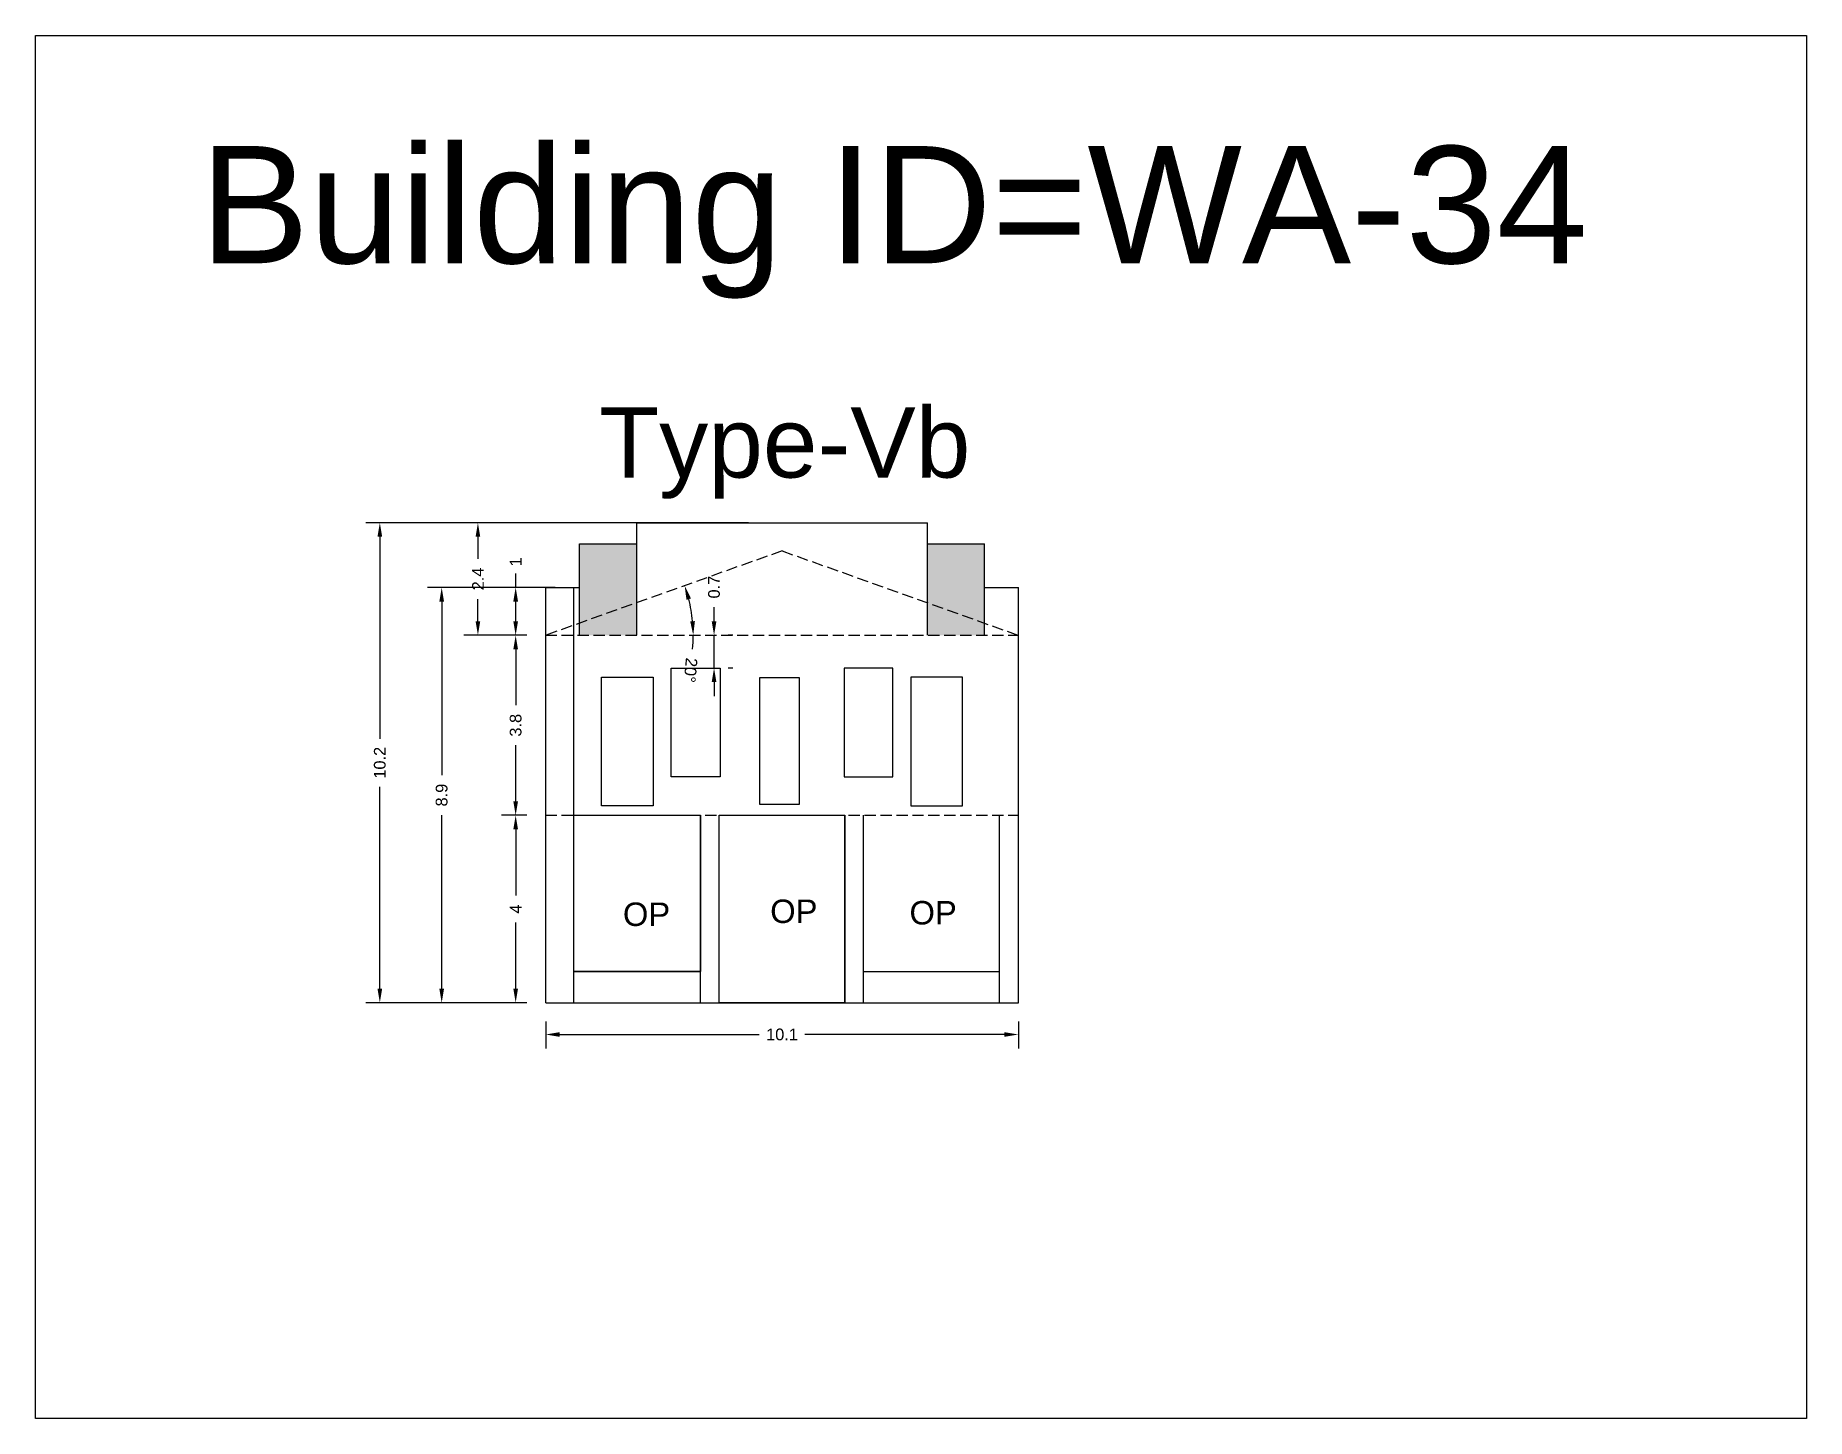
# Model space of a CAD drawing. Header units: metres. Extents: x 3416649 to 3417136, y -6712926 to -6712690.
# Drawn here: x 3416767.76 to 3416805.54, y -6712880.05 to -6712850.54 of the extents above; entities that cross this region are included whole.
import ezdxf

# ---------------------------------------------------------------- set-up
doc = ezdxf.new("R2010")
doc.units = ezdxf.units.M
doc.linetypes.add('ACAD_ISO02W100', pattern=[15, 12, -3])
doc.layers.add('Dotted', color=7, linetype='ACAD_ISO02W100', plot=False)
doc.styles.get("Standard").update_dxf_attribs({"font": 'arial.ttf'})
doc.dimstyles.new('ISO-25', dxfattribs={"dimtxt": 0.25, "dimasz": 0.3, "dimexe": 0.3, "dimexo": 0.4, "dimgap": 0.2, "dimtad": 0, "dimdec": 1, "dimdsep": 46, "dimtxsty": 'Standard', "dimcen": 2.5, "dimadec": 0, "dimazin": 0, "dimtfac": 1, "dimtdec": 1, "dimtmove": 0, "dimatfit": 3, "dimfxl": 1, "dimarcsym": 0})

# ---------------------------------------------------------------- blocks, each defined once
blk = doc.blocks.new('*D269')
at = {"color": 0, "lineweight": -2, "transparency": 16777216}
for p, q in [((3416778.245, -6712863.339), (3416777.704, -6712863.339)), ((3416778.004, -6712863.639), (3416778.004, -6712864.832)), ((3416778.004, -6712866.879), (3416778.004, -6712865.687)), ((3416778.245, -6712867.179), (3416777.704, -6712867.179))]:
    blk.add_line(p, q, dxfattribs=at)
at = {"color": 0, "transparency": 16777216}
for points in [[(3416777.954, -6712863.639), (3416778.054, -6712863.639), (3416778.004, -6712863.339)], [(3416777.954, -6712866.879), (3416778.054, -6712866.879), (3416778.004, -6712867.179)]]:
    blk.add_solid(points, dxfattribs=at)
at = {"layer": 'Defpoints', "color": 0, "transparency": 16777216}
for p in [(3416778.004, -6712863.339), (3416778.645, -6712863.339), (3416778.645, -6712867.179)]:
    blk.add_point(p, dxfattribs=at)
at = {"color": 0, "transparency": 16777216, "insert": (3416778.004, -6712865.259), "char_height": 0.25, "attachment_point": 5, "rotation": 90}
blk.add_mtext('3.8', dxfattribs=at)
blk = doc.blocks.new('*D270')
at = {"color": 0, "lineweight": -2, "transparency": 16777216}
for p, q in [((3416778.245, -6712867.179), (3416777.704, -6712867.179)), ((3416778.004, -6712867.479), (3416778.004, -6712868.893)), ((3416778.004, -6712870.879), (3416778.004, -6712869.466)), ((3416778.245, -6712871.179), (3416777.704, -6712871.179))]:
    blk.add_line(p, q, dxfattribs=at)
at = {"color": 0, "transparency": 16777216}
for points in [[(3416777.954, -6712867.479), (3416778.054, -6712867.479), (3416778.004, -6712867.179)], [(3416777.954, -6712870.879), (3416778.054, -6712870.879), (3416778.004, -6712871.179)]]:
    blk.add_solid(points, dxfattribs=at)
at = {"layer": 'Defpoints', "color": 0, "transparency": 16777216}
for p in [(3416778.004, -6712867.179), (3416778.645, -6712867.179), (3416778.645, -6712871.179)]:
    blk.add_point(p, dxfattribs=at)
at = {"color": 0, "transparency": 16777216, "insert": (3416778.004, -6712869.179), "char_height": 0.25, "attachment_point": 5, "rotation": 90}
blk.add_mtext('4', dxfattribs=at)
blk = doc.blocks.new('*D271')
at = {"color": 0, "lineweight": -2, "transparency": 16777216}
for start, end in [(5.4658, 14.1881), (354.5342, 360)]:
    blk.add_arc((3416778.645, -6712863.339), 3.146, start, end, dxfattribs=at)
at = {"color": 0, "transparency": 16777216}
for points in [[(3416781.647, -6712862.583), (3416781.743, -6712862.554), (3416781.608, -6712862.281)], [(3416781.827, -6712863.037), (3416781.727, -6712863.042), (3416781.791, -6712863.339)]]:
    blk.add_solid(points, dxfattribs=at)
at = {"layer": 'Defpoints', "color": 0, "transparency": 16777216}
for p in [(3416783.685, -6712861.539), (3416781.709, -6712862.626), (3416778.645, -6712863.339), (3416778.645, -6712863.339), (3416788.725, -6712863.339)]:
    blk.add_point(p, dxfattribs=at)
at = {"color": 0, "transparency": 16777216, "insert": (3416781.734, -6712864.084), "char_height": 0.25, "attachment_point": 5, "rotation": 264.5342}
blk.add_mtext('20°', dxfattribs=at)
blk = doc.blocks.new('*D272')
at = {"color": 0, "lineweight": -2, "transparency": 16777216}
for p, q in [((3416778.004, -6712862.319), (3416778.004, -6712862.019)), ((3416778.845, -6712862.319), (3416777.704, -6712862.319)), ((3416778.004, -6712863.039), (3416778.004, -6712862.619)), ((3416778.245, -6712863.339), (3416777.704, -6712863.339))]:
    blk.add_line(p, q, dxfattribs=at)
at = {"color": 0, "transparency": 16777216}
for points in [[(3416777.954, -6712862.619), (3416778.054, -6712862.619), (3416778.004, -6712862.319)], [(3416777.954, -6712863.039), (3416778.054, -6712863.039), (3416778.004, -6712863.339)]]:
    blk.add_solid(points, dxfattribs=at)
at = {"layer": 'Defpoints', "color": 0, "transparency": 16777216}
for p in [(3416778.004, -6712862.319), (3416779.245, -6712862.319), (3416778.645, -6712863.339)]:
    blk.add_point(p, dxfattribs=at)
at = {"color": 0, "transparency": 16777216, "insert": (3416778.004, -6712861.773), "char_height": 0.25, "attachment_point": 5, "rotation": 90}
blk.add_mtext('1', dxfattribs=at)
blk = doc.blocks.new('*D273')
at = {"color": 0, "lineweight": -2, "transparency": 16777216}
for p, q in [((3416780.909, -6712860.939), (3416776.899, -6712860.939)), ((3416777.199, -6712861.239), (3416777.199, -6712861.71)), ((3416777.199, -6712863.039), (3416777.199, -6712862.568)), ((3416778.245, -6712863.339), (3416776.899, -6712863.339))]:
    blk.add_line(p, q, dxfattribs=at)
at = {"color": 0, "transparency": 16777216}
for points in [[(3416777.149, -6712861.239), (3416777.249, -6712861.239), (3416777.199, -6712860.939)], [(3416777.149, -6712863.039), (3416777.249, -6712863.039), (3416777.199, -6712863.339)]]:
    blk.add_solid(points, dxfattribs=at)
at = {"layer": 'Defpoints', "color": 0, "transparency": 16777216}
for p in [(3416777.199, -6712860.939), (3416781.309, -6712860.939), (3416778.645, -6712863.339)]:
    blk.add_point(p, dxfattribs=at)
at = {"color": 0, "transparency": 16777216, "insert": (3416777.199, -6712862.139), "char_height": 0.25, "attachment_point": 5, "rotation": 90}
blk.add_mtext('2.4', dxfattribs=at)
blk = doc.blocks.new('*D274')
at = {"color": 0, "lineweight": -2, "transparency": 16777216}
for p, q in [((3416778.645, -6712871.579), (3416778.645, -6712872.156)), ((3416778.945, -6712871.856), (3416783.196, -6712871.856)), ((3416788.425, -6712871.856), (3416784.174, -6712871.856)), ((3416788.725, -6712871.579), (3416788.725, -6712872.156))]:
    blk.add_line(p, q, dxfattribs=at)
at = {"color": 0, "transparency": 16777216}
for points in [[(3416778.945, -6712871.806), (3416778.945, -6712871.906), (3416778.645, -6712871.856)], [(3416788.425, -6712871.806), (3416788.425, -6712871.906), (3416788.725, -6712871.856)]]:
    blk.add_solid(points, dxfattribs=at)
at = {"layer": 'Defpoints', "color": 0, "transparency": 16777216}
for p in [(3416778.645, -6712871.179), (3416788.725, -6712871.179), (3416788.725, -6712871.856)]:
    blk.add_point(p, dxfattribs=at)
at = {"color": 0, "transparency": 16777216, "insert": (3416783.685, -6712871.856), "char_height": 0.25, "attachment_point": 5}
blk.add_mtext('10.1', dxfattribs=at)
blk = doc.blocks.new('*D275')
at = {"color": 0, "lineweight": -2, "transparency": 16777216}
for p, q in [((3416778.445, -6712862.319), (3416776.126, -6712862.319)), ((3416776.426, -6712862.619), (3416776.426, -6712866.321)), ((3416776.426, -6712870.879), (3416776.426, -6712867.177)), ((3416778.245, -6712871.179), (3416776.126, -6712871.179))]:
    blk.add_line(p, q, dxfattribs=at)
at = {"color": 0, "transparency": 16777216}
for points in [[(3416776.376, -6712862.619), (3416776.476, -6712862.619), (3416776.426, -6712862.319)], [(3416776.376, -6712870.879), (3416776.476, -6712870.879), (3416776.426, -6712871.179)]]:
    blk.add_solid(points, dxfattribs=at)
at = {"layer": 'Defpoints', "color": 0, "transparency": 16777216}
for p in [(3416776.426, -6712862.319), (3416778.845, -6712862.319), (3416778.645, -6712871.179)]:
    blk.add_point(p, dxfattribs=at)
at = {"color": 0, "transparency": 16777216, "insert": (3416776.426, -6712866.749), "char_height": 0.25, "attachment_point": 5, "rotation": 90}
blk.add_mtext('8.9', dxfattribs=at)
blk = doc.blocks.new('*D276')
at = {"color": 0, "lineweight": -2, "transparency": 16777216}
for p, q in [((3416782.968, -6712860.939), (3416774.807, -6712860.939)), ((3416775.107, -6712861.239), (3416775.107, -6712865.548)), ((3416775.107, -6712870.879), (3416775.107, -6712866.571)), ((3416778.245, -6712871.179), (3416774.807, -6712871.179))]:
    blk.add_line(p, q, dxfattribs=at)
at = {"color": 0, "transparency": 16777216}
for points in [[(3416775.057, -6712861.239), (3416775.157, -6712861.239), (3416775.107, -6712860.939)], [(3416775.057, -6712870.879), (3416775.157, -6712870.879), (3416775.107, -6712871.179)]]:
    blk.add_solid(points, dxfattribs=at)
at = {"layer": 'Defpoints', "color": 0, "transparency": 16777216}
for p in [(3416775.107, -6712860.939), (3416783.368, -6712860.939), (3416778.645, -6712871.179)]:
    blk.add_point(p, dxfattribs=at)
at = {"color": 0, "transparency": 16777216, "insert": (3416775.107, -6712866.059), "char_height": 0.25, "attachment_point": 5, "rotation": 90}
blk.add_mtext('10.2', dxfattribs=at)
blk = doc.blocks.new('*D277')
at = {"color": 0, "lineweight": -2, "transparency": 16777216}
for p, q in [((3416782.235, -6712863.039), (3416782.235, -6712862.739)), ((3416782.235, -6712864.039), (3416782.235, -6712863.339)), ((3416782.635, -6712863.339), (3416782.535, -6712863.339)), ((3416782.235, -6712864.339), (3416782.235, -6712864.639)), ((3416782.635, -6712864.039), (3416782.535, -6712864.039))]:
    blk.add_line(p, q, dxfattribs=at)
at = {"color": 0, "transparency": 16777216}
for points in [[(3416782.185, -6712863.039), (3416782.285, -6712863.039), (3416782.235, -6712863.339)], [(3416782.185, -6712864.339), (3416782.285, -6712864.339), (3416782.235, -6712864.039)]]:
    blk.add_solid(points, dxfattribs=at)
at = {"layer": 'Defpoints', "color": 0, "transparency": 16777216}
for p in [(3416782.235, -6712863.339), (3416782.235, -6712863.339), (3416782.235, -6712864.039)]:
    blk.add_point(p, dxfattribs=at)
at = {"color": 0, "transparency": 16777216, "insert": (3416782.235, -6712862.312), "char_height": 0.25, "attachment_point": 5, "rotation": 90}
blk.add_mtext('0.7', dxfattribs=at)

msp = doc.modelspace()

# ---------------------------------------------------------------- hatches: boundary and pattern name
h = msp.add_hatch(color=256)
h.dxf.hatch_style = 1
h.paths.add_polyline_path([(3416786.785, -6712863.339), (3416788.005, -6712863.339), (3416788.005, -6712861.389), (3416786.785, -6712861.389)])
h.paths.add_polyline_path([(3416779.365, -6712863.339), (3416780.585, -6712863.339), (3416780.585, -6712861.389), (3416779.365, -6712861.389)])

# ---------------------------------------------------------------- linework, layer by layer
for points in [[(3416767.761, -6712850.542), (3416805.537, -6712850.542), (3416805.537, -6712880.049), (3416767.761, -6712880.049)], [(3416779.833, -6712864.234), (3416780.94, -6712864.234), (3416780.94, -6712866.979), (3416779.833, -6712866.979)], [(3416781.322, -6712864.039), (3416782.363, -6712864.039), (3416782.363, -6712866.36), (3416781.322, -6712866.36)], [(3416783.213, -6712864.239), (3416784.053, -6712864.239), (3416784.053, -6712866.951), (3416783.213, -6712866.951)], [(3416786.048, -6712864.039), (3416785.007, -6712864.039), (3416785.007, -6712866.36), (3416786.048, -6712866.36)], [(3416787.537, -6712864.234), (3416786.43, -6712864.234), (3416786.43, -6712866.979), (3416787.537, -6712866.979)], [(3416779.245, -6712867.179), (3416781.945, -6712867.179), (3416781.945, -6712870.51), (3416779.245, -6712870.51)], [(3416782.345, -6712867.179), (3416785.025, -6712867.179), (3416785.025, -6712871.179), (3416782.345, -6712871.179)]]:
    msp.add_lwpolyline(points, close=True)
for points in [[(3416780.585, -6712860.939), (3416786.785, -6712860.939)], [(3416780.585, -6712863.339), (3416780.585, -6712860.939)], [(3416786.785, -6712863.339), (3416786.785, -6712860.939)], [(3416779.365, -6712863.339), (3416779.365, -6712861.389)], [(3416779.365, -6712861.389), (3416780.585, -6712861.389)], [(3416786.785, -6712861.389), (3416788.005, -6712861.389)], [(3416788.005, -6712863.339), (3416788.005, -6712861.389)], [(3416778.645, -6712862.319), (3416779.365, -6712862.319)], [(3416778.645, -6712871.179), (3416778.645, -6712862.319)], [(3416779.245, -6712871.179), (3416779.245, -6712862.319)], [(3416788.005, -6712862.319), (3416788.725, -6712862.319)], [(3416788.725, -6712871.179), (3416788.725, -6712862.319)], [(3416781.945, -6712871.179), (3416781.945, -6712867.179)], [(3416782.345, -6712871.179), (3416782.345, -6712867.179)], [(3416785.025, -6712871.179), (3416785.025, -6712867.179)], [(3416785.425, -6712871.179), (3416785.425, -6712867.179)], [(3416788.325, -6712871.179), (3416788.325, -6712867.179)], [(3416779.245, -6712870.51), (3416781.945, -6712870.51)], [(3416785.425, -6712870.51), (3416788.325, -6712870.51)], [(3416778.645, -6712871.179), (3416788.725, -6712871.179)]]:
    msp.add_lwpolyline(points)
at = {"layer": 'Dotted', "ltscale": 0.02}
for points in [[(3416783.685, -6712861.539), (3416778.645, -6712863.339)], [(3416783.685, -6712861.539), (3416788.725, -6712863.339)], [(3416778.645, -6712863.339), (3416788.725, -6712863.339)], [(3416778.645, -6712867.179), (3416788.725, -6712867.179)]]:
    msp.add_lwpolyline(points, dxfattribs=at)

# ---------------------------------------------------------------- texts
at = {"attachment_point": 1}
for s, heights, insert, char_height in [('Building ID=WA-34', [0.517], (3416771.271, -6712852.903), 2.5), ('Type-Vb ', [0.517], (3416779.784, -6712858.475), 1.5), ('OP', [0], (3416780.291, -6712869.04), 0.5), ('OP', [0], (3416783.432, -6712868.977), 0.5), ('OP', [0], (3416786.403, -6712869.008), 0.5)]:
    msp.add_mtext_dynamic_manual_height_columns(s, width=67.86454, gutter_width=12.5, heights=heights, dxfattribs=dict(at, insert=insert, char_height=char_height))

# ---------------------------------------------------------------- dimensions: what is measured, and where the dimension line sits
for base, p1, p2, picture, middle in [((3416775.107, -6712860.939), (3416778.645, -6712871.179), (3416783.368, -6712860.939), '*D276', (3416775.107, -6712866.059)), ((3416777.199, -6712860.939), (3416778.645, -6712863.339), (3416781.309, -6712860.939), '*D273', (3416777.199, -6712862.139)), ((3416778.004, -6712862.319), (3416778.645, -6712863.339), (3416779.245, -6712862.319), '*D272', (3416778.004, -6712861.773)), ((3416782.235, -6712863.339), (3416782.235, -6712864.039), (3416782.235, -6712863.339), '*D277', (3416782.235, -6712862.312)), ((3416776.426, -6712862.319), (3416778.645, -6712871.179), (3416778.845, -6712862.319), '*D275', (3416776.426, -6712866.749)), ((3416778.004, -6712863.339), (3416778.645, -6712867.179), (3416778.645, -6712863.339), '*D269', (3416778.004, -6712865.259)), ((3416778.004, -6712867.179), (3416778.645, -6712871.179), (3416778.645, -6712867.179), '*D270', (3416778.004, -6712869.179))]:
    dim = msp.add_linear_dim(base=base, p1=p1, p2=p2, angle=90, dimstyle='ISO-25')
    dim.commit()
    dim.dimension.update_dxf_attribs({"geometry": picture, "text_midpoint": middle})
dim = msp.add_angular_dim_2l(base=(3416781.709, -6712862.626), line1=((3416778.645, -6712863.339), (3416788.725, -6712863.339)), line2=((3416783.685, -6712861.539), (3416778.645, -6712863.339)), dimstyle='ISO-25')
dim.commit()
dim.dimension.update_dxf_attribs({"geometry": '*D271', "text_midpoint": (3416781.734, -6712864.084)})
dim = msp.add_linear_dim(base=(3416788.725, -6712871.856), p1=(3416778.645, -6712871.179), p2=(3416788.725, -6712871.179), dimstyle='ISO-25')
dim.commit()
dim.dimension.update_dxf_attribs({"geometry": '*D274', "text_midpoint": (3416783.685, -6712871.856)})

doc.saveas('drawing.dxf')
